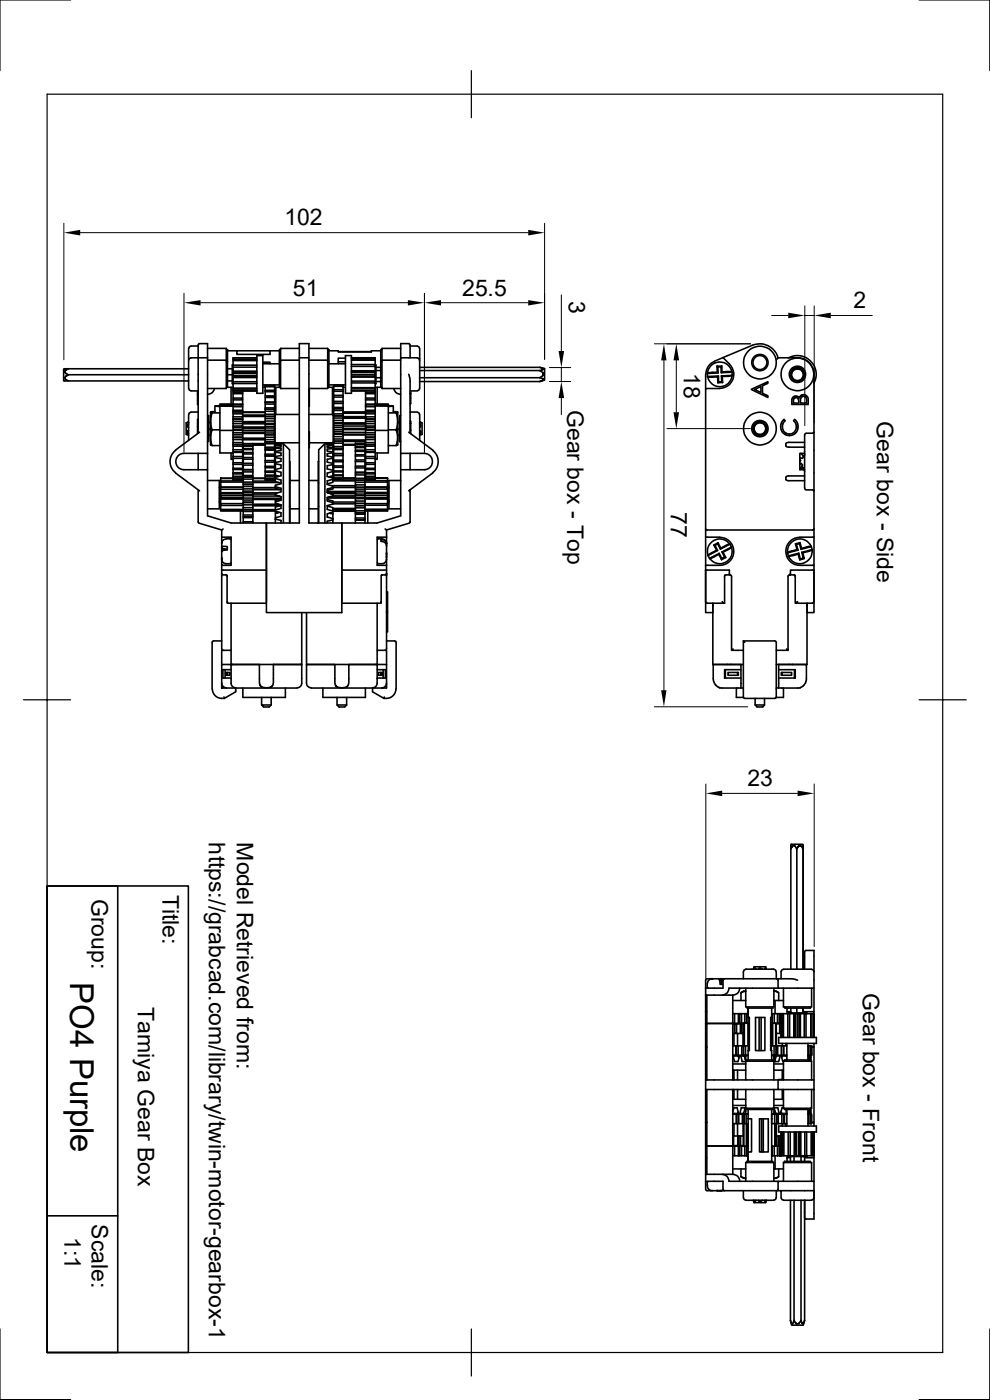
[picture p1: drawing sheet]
<svg xmlns="http://www.w3.org/2000/svg" width="210mm" height="297mm" viewBox="0 0 210 297" stroke-linecap="round" stroke-linejoin="round" font-family="sans-serif">
<defs><g id="words">
<text font-size="7" x="14.9" y="208.4" transform="rotate(90 14.9 208.4)">PO4 Purple</text>
<g font-size="4.9">
<text x="60.3" y="47.8">102</text>
<text x="62.1" y="62.7">51</text>
<text x="98" y="62.7">25.5</text>
<text x="120.6" y="63.8" transform="rotate(90 120.6 63.8)">3</text>
<text x="181.1" y="65.4">2</text>
<text x="145" y="79.1" transform="rotate(90 145 79.1)">18</text>
<text x="120.3" y="87" transform="rotate(90 120.3 87)">Gear box - Top</text>
<text x="186" y="89.4" transform="rotate(90 186 89.4)">Gear box - Side</text>
<text x="142.3" y="108.7" transform="rotate(90 142.3 108.7)">77</text>
<text x="158.5" y="166.7">23</text>
<text x="44.3" y="178.7" transform="rotate(90 44.3 178.7)">https://grabcad.com/library/twin-motor-gearbox-1</text>
<text x="50.2" y="178.7" transform="rotate(90 50.2 178.7)">Model Retrieved from:</text>
<text x="19.4" y="190.7" transform="rotate(90 19.4 190.7)">Group:</text>
<text x="34.5" y="189.8" transform="rotate(90 34.5 189.8)">Title:</text>
<text x="29.2" y="213.7" transform="rotate(90 29.2 213.7)">Tamiya Gear Box</text>
<text x="183" y="210.6" transform="rotate(90 183 210.6)">Gear box - Front</text>
<text x="13.7" y="262.4" transform="rotate(90 13.7 262.4)">1:1</text>
<text x="19.4" y="259.7" transform="rotate(90 19.4 259.7)">Scale:</text>
</g>
</g></defs>
<g fill="none" stroke="#000" stroke-width=".34">
<path d="M14.5 79.5h25.5M14.5 79.5l-.7 .6 .2 .5 .5 .2M14.5 78.2l-1 .1v2.5h26.5M14.5 78.2l-.7 .5a.71 .71 0 0 0 .7 .8M14.5 78.2h25.5M40 73.9v8.5M40.5 73.4l-.3 .2-.2 .3M40.5 75.9l-.3 .2-.2 .3M40.5 73.4h1.5M40.5 75.9h3.5M42 75.9h.1M42 75.9v16"/>
<path d="M42 75.9l.1-2.9 1.9-.1v3M44 75.9v23.8M44 73.9h4v8.5h-4M44 76.4h4M48 74.2h.3v2.5M48 76.7h.3M48.3 76.7v5.5h-.3M48.3 79.5h1M48.3 78.2h1M48.3 74.4h1.9M49.4 75.9v.4M49.4 79.9v.2h5.1"/>
<path d="M49.4 79.7v.2M49.4 76.3v.2h5.1M49.4 78.7v.5M49.4 76.3h5.1M49.4 79.7h5.1M49.4 77.4h-.1v4h.1M49.4 76.5v1M49.4 77.9v.8M49.4 77.5v.4M49.4 78.7h5.1M49.4 77.5h5.1M49.4 77.9h5.1"/>
<path d="M49.4 79.9h5.1M49.4 79h5.1M50.2 74.4h7.1v.8h-7.1zM54.5 79.2h-5.1v.5M54.5 75.4h1.3v8h-1.3zM54.5 75.9h-5.1h5.1M55.8 76.8h1.5v.4M55.8 77.2h3.5M57.3 74.4h2M59.5 74.2h-.2v2.5M59.5 76.7h-.2v5.5M59.5 76.4h4"/>
<path d="M63.5 75.9h2v35.1h7v19h-16v-19h7zM63.5 75.9v-3h2v3M63.5 73.9h-4v8.5h4M65.5 73.9h4v2.5M65.5 76.4h4M69.5 74.2h.3v2.5M69.5 76.7h.3M69.5 76.4v6h-4M69.8 76.7v5.5h-.3M69.8 74.4h2v.3h7v-.3h2M69.8 77.2h3.5M71.8 76.8h1.5"/>
<path d="M71.8 74.6h7M73.3 76h-1.5v1.2M73.3 75.4h1.2v8h-1.2zM74.5 79.5h5.1v.5M74.5 78.7h5.1v.3M74.5 77.7h5.1v1M74.5 76.4h5.1v.9M74.5 79h5.1v.5M74.5 77.3h5.1v.4M74.5 75.9h5.1v.5M74.5 76.2h5.1M74.5 79.8h5.1"/>
<path d="M74.5 78.8h5.1M79.6 77.4h.2v4h-.2M79.8 77.9h1M79.8 78.6h1M81 76.4h4M81 76.7h-.2v5.5M81 74.2h-.2v2.5M81 76.4v6h4M85 73.9h-4v2.5M85 75.9v-3h1.7l.3 .3v2.7M86.7 79.4l.3 1.1v11.4M87 73.4h1.5"/>
<path d="M88.5 75.9h-3.5v20.3M88.5 73.4l.4 .2 .1 .3M88.5 75.9l.4 .2 .1 .3M89 73.9v8.5M89 77.9h25.6l.4 .2a.18 .18 0 0 1 .3 .2 .18 .18 0 0 1-.3 .1l-.5 .2M89 78.6h25.5M114.5 78.6l.8 .7-.1 .3-.7 .5M114.6 78l.9 .2v2.4l-1 .3M150.1 79.2v.7M150.1 79.9l2.1 .1M151.6 76.7a2.92 2.92 0 0 0-1.9 2.7v3M152.1 77.9l.1 1.1"/>
<path d="M152.1 77.7v.2M152.3 77.9l.1 1.2-2.3 .1M152.3 77.9l.7-.1v1.3M152.4 79.1l-.2-.1h-1.2l-.9 .2M152.4 79.8l-.2 .2 .1 1M153 77.8l.1-.2-1 .1 .2 .2M153 79.8l.1 1.2h-.7v-1.2l-2.3 .1M153.1 77.7v.2M153.1 77.8l.1 1.1M153.2 79.9v1.3M153.4 75.9l6.2-2.7a4 4 0 0 1 5.5 2.7M153.4 75.9l-1.9 .8"/>
<path d="M153.4 75.9l1.4 1.4M154.8 77.3a2.93 2.93 0 0 1 .6 3.3 2.93 2.93 0 0 1-2.7 1.8M155.3 78.9v.7M155.3 78.9l-1.1-.1-1 .1-.2 .2 2.3-.1M155.3 78.9a2.63 2.63 0 0 0-2.8-2.1 2.63 2.63 0 0 0-2.4 2.4M155.3 79.6l-.7 .2-1.4 .1-.2-.1M155.3 79.6l-2.3 .2M155.3 79.6a2.63 2.63 0 0 1-2.5 2.4 2.63 2.63 0 0 1-2.7-2.1M165.1 75.9l-.3 .3M165.1 75.9h4.4l.6 .1 1.6 .9 .8 1.2 .2 .9v12.7M167.3 75.9a4 4 0 0 1 4.7 .7 4 4 0 0 1 .6 4.7M167.7 79.5l.2 .6 .4 .5"/>
<path d="M167.7 79.5l.6 1a.71 .71 0 0 0 .9 .3h.4a.45 .45 0 0 0 .6-.4l.5-.9M167.7 79.5a1.48 1.48 0 0 1 1.5-1.6 1.48 1.48 0 0 1 1.4 1.6M168.4 78.2h1.5M168.4 78.2l-.7 1.3M169.9 78.2l.8 1.3M170.6 79.5l-.2 .6-.4 .5M37.3 95.5a2.96 2.96 0 0 0 0 4.8M39.8 89.6l-.3 .1v2.5h.5M40 87.9v5.5M40 91.3l-.2 .3 .2 .4M40 89.6h-.2l.2 .1M40 90l-.2 .3 .2 .4"/>
<path d="M40 82.4l.2 .4 .3 .1M40.5 87.5l-.3 .1-.2 .3M40.5 87.4h1.5M40.5 82.9h1.5M41.9 90.5v1.4M41.9 83.7v2.1h.1M41.9 82.9v.8M41.9 83.4h.1M41.9 91.9h.1M41.9 90.5h.1M41.9 83.7h.1M41.9 91.9v.1"/>
<path d="M42 89h-.1v1.5M42 96.2v3.5M42.3 91.7l-5.1 3.8M44 88.2h.3v5.5h-.3M44 96.2h-5a1.74 1.74 0 0 0-1.7 1.7 1.74 1.74 0 0 0 1.7 1.8h5v9.7l5 1.6h7.5v9.9M44.3 89.7h.4M44.3 92.3h.4M44.3 91h.4M44.3 89.6h.4M44.7 87.5v6.9l.3 .1h1.7M45 87.6l-.3 1.7 .3 1.9M45.5 82.4l-.1 .4a1.37 1.37 0 0 1-1.4 .9"/>
<path d="M45.6 87.3l-.9 .2 .2 .1h1.8M45.6 86.1v1.4M46.7 86.2l-.5-.1h.5v10h2.7M46.7 91.2h-1.7l-.1 .2-.2 1.6 .3 1.5M46.7 91.3h4.8M48.2 86.1h-2.6l1.1 .1M48.3 80.8h1M48.3 82.2h1.1M49 96.1v1.4h.4M49 82.2v3.5M49.4 83.2h2.1v.3h-2.1zM49.4 84.5h2.1v.3h-2.1z"/>
<path d="M49.4 85.9h2.1v.4h-2.1zM49.4 82.9v.3M49.4 99.4h2.1v.2M49.4 87.4v.4h2.1v-.4M49.4 98.2h2.1v.3M49.4 88.9v.1M49.4 89v.4h2.1v-.4M49.4 96.9h2.1v.3M49.4 90.4v.2M49.4 90.6v.5h2.1v-.5M49.4 91.1v.7M49.4 95.4h2.1v.4"/>
<path d="M49.4 92.2v.5h2.1M49.4 92.7v.1M49.4 85.8h-2.7v.2M49.4 86.1h-2.7h2.7M49.4 85.7l-2.7 .1M49.4 82.5v.4M49.4 93.9h2.1M49.4 89h2.1M49.4 94.7h2.1M49.4 88.4h2.1M49.4 89.9h6.9M49.4 92.2h2.1"/>
<path d="M49.4 93.3h2.1M49.4 90.6h2.1M49.4 85.7v.2M49.4 87v.4M49.4 88.4v.5M49.4 89.9v.5M49.4 95.4v.6M49.4 96.9v.3M49.4 98.2v.3M49.4 99.4v.2M49.4 85.7h2.1M49.4 99.6h2.1"/>
<path d="M49.4 87h2.1M49.4 98.5h2.1M49.4 97.2h2.1M49.4 96h2.1M49.4 95.8h2.1M49.4 82.5h5.1M49.4 81.4h5.1M49.4 83.5v1M49.4 84.8v.9M49.4 99.6v.7M49.4 86.3v.7M49.4 98.5v.9"/>
<path d="M49.4 87.8v.6M49.4 97.2v1M49.4 89.4v.5M49.4 96v.9M49.4 94.7v.7M49.4 91.8v.4M49.4 93.3v.6M49.4 81.4v.9M49.4 80.1v.9M49.4 92.8v.5M49.4 93.9v.8M49.4 88.9h2.1"/>
<path d="M49.4 92.8h2.1M51.5 82.9v.3M51.5 88.9v.1M51.5 90.4v.2M51.5 91.1v.2M51.5 91.3v.5h-2.1M51.5 92.7v.1M51.5 85.7v.2M51.5 87v.4M51.5 88.4v.5M51.5 92.2v.5M51.5 95.8v.2"/>
<path d="M51.5 83.5v1M51.5 84.8v.9M51.5 99.6v.7M51.5 86.3v.7M51.5 98.5v.9M51.5 87.8v.6M51.5 97.2v1M51.5 89.4v1h-2.1M51.5 96v.9M51.5 94.7v.7M51.5 91.8v.4M51.5 93.3v.6"/>
<path d="M51.5 91.3h4.8M51.5 91.9h4.8M51.5 87.5h4.8M51.5 94.4h.1M51.5 93h4.8M51.5 93.3h4.8M51.5 94.1h.1M51.5 91.7h4.8M51.5 90.8h4.8M51.5 90.6h4.8M51.5 89.5h4.8M51.5 88.3h4.8"/>
<path d="M51.5 88.1h4.8M51.5 92.8v.5M51.5 93.9v.8M51.5 87.4h-2.1M51.6 99.7h2v.4M51.6 99.7h2M51.6 98.3h2v.4M51.6 97.1h2v.3M51.6 96h2v.3M51.6 95.2h2v.2M51.6 94.5v.7M51.6 94.5h2v.2"/>
<path d="M51.6 94.1v.4M51.6 94.1l2 .1M51.6 96v.3M51.6 97.1v.3M51.6 98.3v.4M51.6 99.7v.4M51.6 98.7h2M51.6 97.4h2M51.6 96.3h2M51.6 95.4h2M51.6 94.7h2M51.6 94.2h2"/>
<path d="M51.6 94.3h-2.2M51.6 98.7v.9M51.6 97.4v.9M51.6 96.3v.8M51.6 95.2v.8M53.6 94.3h2.7M53.6 94.4h2.7M53.6 94.1h2.7M53.6 94.7v.5M53.6 94.2v.3M53.6 98.7v.9M53.6 97.4v.9"/>
<path d="M53.6 96.3v.8M53.6 95.4v.6M54.5 82.3h-5.1v.2M54.5 81h-5.1v.4M54.5 82.9h-5.1M55.8 82.2h.5M55.8 81.7h3.5M56.3 84.3v1M56.3 83.1v.9M56.3 85.7v.8M56.3 82v.8M56.3 87.2v.7"/>
<path d="M56.3 88.8v.5M56.3 90.5v.3M56.3 91.3v.4M56.3 92.8v.5M56.3 94.1v.8M56.3 95.5v.9M56.3 97.7v-1h2v1M56.3 98v.9M56.3 99.2v.7M56.3 89.8h2M56.3 88.3h2M56.3 92.3h2"/>
<path d="M56.3 93.8h2M56.3 95.3h2M56.3 84h2v.3h-2zM56.3 85.3h2M56.3 85.3v.4h2v-.4M56.3 82.8h2v.3M56.3 86.5v.3h2M56.3 86.8h2v.4h-2zM56.3 81.8h2v.2M56.3 88.3v.1M56.3 81.7v.1M56.3 88.4v.4h2v-.4"/>
<path d="M56.3 89.8v.2M56.3 90v.5h2v-.5M56.3 91.7v.4h2v-.4M56.3 92.1v.2M56.3 93.3v.4h2v-.4M56.3 94.9v.3h2v-.3M56.3 96.4v.3h2v-.3M56.3 97.7v.3h2v-.3M56.3 98.9v.3h2v-.3M56.3 99.9v.3h2v-.3M56.3 94.9h2M56.3 88.4h2"/>
<path d="M56.3 83.1h2M56.3 81.8v.2M56.3 82.8v.3M56.3 87.9v.4M56.3 89.3v.5M56.3 90.8v.5M56.3 92.3v.5M56.3 93.7v.4M56.3 95.2v.3M56.3 86.5h2M56.3 82h2M56.3 87.9h2"/>
<path d="M56.3 89.3h2M56.3 90h2M56.3 90.8h2M56.3 91.7h2M56.3 93.3h2M56.3 96.4h2M56.3 97.7h2M56.3 98.9h2M56.3 99.9h2M58.3 84.3v1M58.3 83.1v.9M58.3 85.7v.8"/>
<path d="M58.3 82v.8M58.3 87.2v.7M58.3 88.8v.5M58.3 90.5v.3M58.3 91.3v.4M58.3 92.8v.5M58.3 94.1v.8M58.3 95.5v.9M58.3 98v.9M58.3 99.2v.7M58.3 88.3v.1M58.3 81.7v.1"/>
<path d="M58.3 89.8v.2M58.3 90.8v.5h-2M58.3 92.1v.2M58.3 92.3v.5h-2M58.3 93.8v.3h-2M58.3 95.3v.2h-2M58.3 93.7h.1M58.3 88.2h.1M58.3 85.3h.1M58.3 86.5v.3M58.3 87.9v.4M58.3 89.3v.5"/>
<path d="M58.3 93.7v.1M58.3 95.2v.1M58.4 99.9l1.2 .3v.7M58.4 98.4l1.2 .2v.7M58.4 97.1l1.2 .2v.6l-1.2 .2M58.4 96.8v1.3M58.4 95.9l1.2 .2M58.4 95.8v1M58.4 95.1l1.2 .1M58.4 95v.8M58.4 94.5l1.2 .1v.2l-1.2 .2M58.4 94.1v.4"/>
<path d="M58.4 94.5v.5M58.4 98.1v2.8M58.5 82.2v5.7M58.5 93.9v.2M59.5 82.2h-1.2M59.6 95.2v.4l-1.2 .2M59.6 94.1l-1.2 .1h1.2M59.6 94.4h-1.2M59.6 94.1h.5l1.3 1.3v15.6M59.6 94.1h.1M59.6 94.2v.1M59.6 96.1v.5"/>
<path d="M59.6 99.3l-1.2 .3M59.6 96.6l-1.2 .3M60.1 94.1v16.9M61.4 97.9l.1 4M63.5 87.9h-5.2v6h5.2M65.5 91.6l.1 .4M65.5 84.2v2M65.5 92h.1M65.5 93.5h.1M65.5 83.2h.1M65.5 83.7h.1M65.5 87.9h5.2v6h-5.1"/>
<path d="M65.6 92v1.5M65.6 93.5l-.1 1.5M65.6 82.4v1.3M65.6 83.7l-.1 .3M67.6 97.9l-.1 4M68.9 94.1v16.9M69.4 96.7l1.2 .3M69.4 98l1.2 .3M69.4 99.5l1.2 .3M69.4 94.1h.1M69.4 94.1l1.2 .1h-1.2v.2M69.4 94.4h1.2"/>
<path d="M69.4 94.9l1.2 .1M69.4 95.7l1.2 .2M69.4 94.1h-.5l-1.3 1.3v15.6M69.4 94.6v.3M69.4 95.3v.4M69.4 96.2v.5M69.4 97.4v.6M69.4 98.8v.6M69.8 82.2h1M69.8 81.7h3.5M70.5 82.2v5.7M70.5 93.9v.2"/>
<path d="M70.6 94.4v.6M70.6 94.5l-1.2 .2M70.6 95v3.3M70.6 95.2l-1.2 .1M70.6 96.1l-1.2 .2M70.6 97.2l-1.2 .3M70.6 98.3v1.4M70.6 99.7l-.1 .1M70.6 98.6l-1.2 .2M70.6 99.7v1.3l-.8 .2M70.7 94.1l-.1 .3M70.8 91.1v.4"/>
<path d="M70.8 90.3v.4M70.8 92.6v.5M70.8 88.7v.5M70.8 94v.7M70.8 87.1v.7M70.8 95.4v.8M70.8 85.6v.8M70.8 84.2v1M70.8 98v.8M70.8 83v.9M70.8 99.1v.8M70.8 82v.7"/>
<path d="M70.8 92.1h2M70.8 89.7h2M70.8 95.2h2M70.8 91.5h2v.4h-2zM70.8 91.9v.2M70.8 92.1v.5h2v-.5M70.8 90.3v-.4h2v.4M70.8 93.1v.5h2M70.8 89.7v.2M70.8 93.6v.4h2v-.4M70.8 88.7v-.4h2v.4M70.8 94.7v.4h2"/>
<path d="M70.8 95.2v.2h2v-.2M70.8 87.1v-.4h2v.4M70.8 96.2v.4h2M70.8 85.6v-.4h2v.4M70.8 97.6v.4h2M70.8 84.2v-.3h2v.3M70.8 98.8v.3h2M70.8 83v-.3h2v.3M70.8 99.9v.2h2M70.8 82v-.3h2v.3M70.8 96.2h2M70.8 90.3h2"/>
<path d="M70.8 93.1h2M70.8 88.7h2M70.8 94.7h2M70.8 81.7h.1M70.8 95.1v.1M70.8 87.1h2M70.8 85.6h2M70.8 97.6h2M70.8 84.2h2M70.8 98.8h2M70.8 83h2M70.8 99.9h2"/>
<path d="M70.8 82h2M72.8 90.4h4.8v.2M72.8 88.2h-2.1M72.8 89.8h4.8M72.8 87.7h4.8M72.8 87.5h4.8M72.8 88.7h4.8M72.8 90.9h4.8M72.8 91.7h4.8M72.8 92.2h4.8M72.8 93.3h4.8M72.8 94.3h2.6"/>
<path d="M72.8 94.4h2.6M72.8 92.2h6.8M72.8 90.3v.4M72.8 92.6v.5M72.8 88.7v.5M72.8 94v.7M72.8 87.1v.7M72.8 95.4v.8M72.8 85.6v.8M72.8 96.6v1M72.8 84.2v1M72.8 98v.8"/>
<path d="M72.8 83v.9M72.8 99.1v.8M72.8 82v.7M72.8 82.2h.5M72.8 90.7v.8M72.8 91.9v.2M72.8 90.7h-2v.4M72.8 89.7v.2h6.8M72.8 89.2h-2v.5M72.8 87.8h-2v.5M72.8 88.2v.1M72.8 86.4h-2v.3h2"/>
<path d="M72.8 96.6h-2v1M72.8 85.2h-2M72.8 81.7h.1M72.8 85.2h.1M72.8 86.4v.3M72.8 87.8v.4M72.8 89.2v.5M72.8 93.1v.5M72.8 94.7v.5M72.8 96.2v.4M72.8 97.6v.4M72.8 98.8v.3"/>
<path d="M72.8 99.9v.2M74.5 81.2h5.1v1.1M74.5 80h5.1v.9M74.5 82.9h5.1M74.5 82.5h5.1v.4M74.5 82.3h5.1v.2M74.5 80.9h5.1v.3M75.4 99.3v-.4h2v.4M75.4 97.9v-.3h2v.3M75.4 96.7v-.2h2v.2M75.4 95.8v-.3h2v.3M75.4 95v.5"/>
<path d="M75.4 95v-.2h2v.2M75.4 94.4v.4M75.4 94.4v-.2h2v.2M75.4 94v.2M75.4 97.9h2M75.4 99.3h2M75.4 96.7h2M75.4 95.8h2M75.4 95h2M75.4 94.4h2M75.4 94h2M75.4 99.3v.9"/>
<path d="M75.4 97.9v1M75.4 96.7v.9M75.4 95.8v.7M75.4 94h.1M77.4 94.3h2.2M77.4 94.4h.2M77.4 95v.5M77.4 94.4v.4M77.4 94v.2M77.4 99.3v.9M77.4 97.9v1M77.4 96.7v.9"/>
<path d="M77.4 95.8v.7M77.4 94h.1M77.6 93.6l-6.9 .1M77.6 91.1h-6.8M77.6 88.9h2M77.6 92.8h2M77.6 89.4v-.4h2v.4M77.6 88.9v.1M77.6 90.6v.5h2M77.6 91.1v.2M77.6 87.8v-.4h2v.4M77.6 87h2v.4h-2z"/>
<path d="M77.6 92.7v.1M77.6 86.3v-.4h2v.4M77.6 92.8v.5h2v-.5M77.6 93.9v.4h2M77.6 84.8v-.3h2v.3M77.6 94.3v.4h2v-.4M77.6 95.4v.4h2M77.6 83.5v-.3h2v.3M77.6 95.8v.2h2v-.2M77.6 96.9v.3h2M77.6 82.9v.3M77.6 98.2v.3h2"/>
<path d="M77.6 99.4v.2h2M77.6 93.9h2M77.6 89.4h2M77.6 90.6h2M77.6 87.8h2M77.6 86.3h2M77.6 84.8h2M77.6 95.4h2M77.6 83.5h2M77.6 96.9h2M77.6 98.2h2M77.6 99.4h2"/>
<path d="M77.6 89.4v1h2v-.5M77.6 87.8v.6h-4.8M77.6 91.8v.9h2M77.6 86.3v.7M77.6 93.3v.6M77.6 84.8v.9M77.6 94.7v.7M77.6 83.5v1M77.6 96v.9M77.6 97.2v1M77.6 98.5v.9M77.6 99.6v.7"/>
<path d="M79.6 89.4v.5M79.6 88.9v.1M79.6 90.4v.2M79.6 88.4h-2v.5M79.6 87.8v.6M79.6 91.1v.7h-2v-.5M79.6 91.8v.4M79.6 86.3v.7M79.6 92.7v.1M79.6 93.3v.6M79.6 85.7h-2v.2M79.6 84.8v.9"/>
<path d="M79.6 94.7v1.1M79.6 83.5v1M79.6 96v1.2M79.6 82.9v.3M79.6 97.2v1.3M79.6 98.5v1.1M79.6 99.6v.9M79.6 85.8h2.8v.2M79.6 85.7l2.8 .1M79.6 86.1h2.8h-2.8M79.6 82.2h1.4M79.6 85.7v.2"/>
<path d="M79.6 88.4v.5M79.6 90.6v.5M79.6 92.2v.5M79.6 93.9v.4M79.8 80.9h1M79.8 80.1h1M80 96.1v1.4h-.4M80 82.2v3.5M80.8 86.1h2.6l-1 .1M82.4 86.2l.3-.1h-.3v10h-2.8M82.4 91.2h1.6l.4 1.6-.4 1.7h-1.6M82.4 91.3h-4.8"/>
<path d="M82.4 87.6l1.7 .1 .3 1.8-.4 1.7M83.4 86.1v1.4M83.4 87.3l1 .2-.4 .1M83.5 82.4l.2 .4a1.37 1.37 0 0 0 1.3 .9M84.3 87.5l.1 6.9-.4 .1M84.4 89.7h.4M84.4 92.3h.4M84.4 91h.4M84.4 89.6h.4M85 99.7v9.7l-5 1.6h-7.5v9.9h9.5M85 96.2h5a1.74 1.74 0 0 1 1.7 1.7 1.74 1.74 0 0 1-1.7 1.8h-5zM85 88.2h-.2v5.5h.2"/>
<path d="M86.7 91.7l5.1 3.8M87 96.2v3.5M87 87.4h1.5M87 82.9h1.5M87 89.4h.1v.4M87 89.8h.1M87 91.3h.1M87 83.6h.1M87 83.4h.1M87.1 89.8v1.5M87.1 91.3v.7M87.1 83.6v2h-.1"/>
<path d="M87.1 82.9v.7M88.5 87.5l.4 .1 .1 .3M89 82.4l-.1 .4-.4 .1M89 80.9h25.5M89 80.1h25.5M89 87.9v5.5M89 90l.3 .3-.3 .4M89 91.3l.3 .3-.3 .4M89 89.6h.3l-.3 .1M89.2 89.6l.3 .1v2.5h-.5M91.8 95.5a2.96 2.96 0 0 1 0 4.8M114.5 80.1l.5 .2a.27 .27 0 0 1 .2 .3 .27 .27 0 0 1-.3 .2l-.4 .1"/>
<path d="M152.3 81v.2M152.4 81l-.1 .2h1M152.7 82.4h-3v29.8M153.1 81l.2 .2M159.4 82.6l3.5-1.6v.3l-1.1 .5v1.6l1.1 .5v.4zM160.1 82.6l1.3-.6v1.3zM160.5 89.6l1.2 .1a.81 .81 0 0 1 .7 .7l.3 .7-.7 .9a.49 .49 0 0 1-.7 .2h-.6a.39 .39 0 0 1-.5-.4l-.4-.7a.32 .32 0 0 1 .1-.6zM166.2 89.1l.1-.1 .2 .2-.5 .8 .1 1.1 .4 .7 .7 .3 1-.2 .6-.7 .1-1.1-.5-.9 .2-.2 .2 .2 .4 .8 .1 .8-.2 .7-.4 .4-.4 .3-1 .2-.5-.1-.7-.4-.4-.8-.1-.8 .1-.6zM168.2 84.3l.4-.3h.4l.6 .4 .5-.6 .5-.1 .4 .2 .4 .6v1.3h-3.4v-1.1zM168.5 84.5l.5-.2 .3 .2 .2 1h-1.2zM168.6 80.8h1.1M169.7 97.4l.1 .3-.1 .2"/>
<path d="M169.7 97.1l.5 .1M169.7 98.3l.1 .1M169.8 96.2l.7 .7-.3 .3M170 84.3l.3-.2h.3l.3 .2 .2 1.2h-1.3zM170 98.3l-.3 .1M170 98.3l.2 .4-.5 .7M170.1 98.9l.5 .8M170.3 96.7h.2M170.4 99.3l-.7 .4M170.6 99.6l-.2 .1M170.7 93.9h-3.5l-.5 .2 .1 .6 .4 .2h3.5M170.7 96.3l-1-.1v3.5h1"/>
<path d="M170.7 96.5l-.1 .2M171 91.9l-.3 .4v7.8v3.4l.3 .4M172.7 91.7v12.4M172.7 91.7l-.2 .2h-1.5M37.2 100.3l5.1 3.8M42 103.9l.1 7 4.9 1.5M44 101.9h2.5v6h-2.5M46.5 106.4h.1M46.5 103.4h.1M46.8 107.2v.9M46.8 105.9v.9M46.8 104.8v.4"/>
<path d="M46.8 103.8v.7M46.8 102.3v1M46.8 101.5v.5M46.8 103h-.2v3.9h.2M46.8 103.3h4.8M46.8 105.7h4.8M46.8 108.2v.2h4.8M46.8 105.7v.2h4.8M46.8 105.6v.1M46.8 101.5h2.6M46.8 107.2h4.8M46.8 105.6h4.8"/>
<path d="M46.8 103.8h4.8M46.8 103.3v.1M47 116.9l.1 .1M47 117v1.3M47 118.3l.1 .2M47 118.5v.2v-.1M47 115.3v.8M47 118.8l.2 .4 .4 .3 1.2 .1M47 119.9v1.8M47 114v1.3M47 114h2v5.9h-2v-1.6M47 112.4v1.6"/>
<path d="M47 116.3v.3M47 116.9v.1M47.1 115.1l-.1 .2M47.3 112.2l-.3 .2M47.8 116.7l-.8-.1v.3M48 115.9h-.8l-.2 .2M48 116.6l-.6 .2-.4 .2M48 114.3l-.6 .3-.3 .5M48 114.3h.8M48 116.7h.2M48 116h.2M48.2 116v.5l-1.2-.2v-.2"/>
<path d="M48.8 114.3l.2 .2M49 119.4l-.2 .1M49.4 101.4l-2.6 .1M49.4 101.7h2.1v.2h-2.1zM49.4 101.6l2.1 .1M49.4 101.2v.4M49.4 101h2.1v.2M49.4 100.5v.5M49.4 100.3h2.1v.2M49.4 100.3v.2M49.4 101v.2M49.4 101.6v.1"/>
<path d="M49.4 101.2h2.1M49.4 100.5h2.1M51 108.4v2.6M51.5 101.2v.4M51.5 100.5v.5M51.5 101.5h.1M51.5 101.4h.1M51.6 102.8h2v.4h-2zM51.6 102.7v.1M51.6 102.7v-.4h2v.4M51.6 104.2v.2M51.6 104.4v.5h2v-.5"/>
<path d="M51.6 101.2h2v.4M51.6 104.9v.3M51.6 101.2v-.3h2v.3M51.6 106.1v.4h2v-.4M51.6 106.5v.1M51.6 107.7v.4h2v-.4M51.6 109.3v.3h2v-.3M51.6 108.1h-4.8v.1h4.8M51.6 106.8h-4.8v.4M51.6 105.2h-4.8v.4M51.6 104.5h-4.8v.3h4.8M51.6 103.4h-4.8v.4"/>
<path d="M51.6 102h-4.8v.3M51.6 105.2h2M51.6 103.7h2M51.6 101.2v.4M51.6 103.7v.5M51.6 105.2v.5M51.6 106.6v.5M51.6 109.6v.2M51.6 110.7v.3M51.6 104.4h2M51.6 101.6h2M51.6 106.1h2"/>
<path d="M51.6 100.1h2M51.6 107.7h2M51.6 109.3h2M51.6 110.7h2M51.6 103.2v.5M51.6 101.6v.7h-4.8M51.6 105.7v.4M51.6 100.1v.8M51.6 107.1v.6M51.6 108.5v.8M51.6 109.8v.9M51.6 102.7h2"/>
<path d="M51.6 104.2h2M51.6 101.2h2M51.6 106.6h2M53.6 102.7v.1M53.6 104.2v.2M53.6 104.9v.3M53.6 105.2v.5h-2M53.6 106.5v.1M53.6 106.6v.5h-2M53.6 108.2v.3h-2M53.6 109.6v.2h-2M53.6 105.2h5.7"/>
<path d="M53.6 101.4h4.8M53.6 108.4h4.8M53.6 104.8h4.8M53.6 103.5h4.8M53.6 102.4h5.6M53.6 102.1h4.8M53.6 101.5h2.7M53.6 105.8h5.9M53.6 101.2h.1M53.6 103.7v.5M53.6 108.1v.1M53.6 110.7v.3"/>
<path d="M53.6 103.2v.5M53.6 101.6v.7M53.6 105.7v.4M53.6 100.1v.8M53.6 107.1v.6M53.6 108.5v.8M53.6 109.8v.9M53.6 107h5.5M53.6 106h5.6M53.6 107.3h5.8M53.6 105.7h6M53.6 104.6h5.2"/>
<path d="M53.6 108.3h4.8M53.6 103.9h6M56.3 100.2v.6M56.3 100.8v.2h2v-.2M56.3 101v.6h2v-.6M56.3 101.6v.2M56.3 101.8h2M56.3 100.8h2M58.3 100.2v.6M58.3 101.5l1.3 .4M58.3 101.6v.2M58.4 108.6l.5 .2"/>
<path d="M58.4 110.1l1.2 .3M58.4 108.5l1.2 .3M58.4 105l1.2 .4v.7l-1.2 .4M58.4 105l1.2 .4M58.4 101l.5 .1M58.4 103.3l1.2 .3M58.4 103.6l1.2 .3M58.4 102.2l1.2 .3M58.4 100.8l.7 .2M58.4 110.2h.1M58.4 102.9v.6M58.4 110.2v.8"/>
<path d="M58.4 108.1l-6.8 .1v.3M58.5 110.2h-.1M59.2 108.7l-.8 .2v1.3M59.6 109.5l-1.2 .4M59.6 107.2l-1.2 .4v1.1M59.6 107.1v.8l-1.2 .3M59.6 105.8l-1.2 .4v.6l1.2 .3M59.6 103.5v.9l-1.2 .3v.3M59.6 108.8v.8M59.6 110.4v.6M59.6 101.8v.8M59.6 102.6l-1.2 .4"/>
<path d="M59.6 100.9l-1.2 .4v.9M61.4 102.4h.1M61.4 107.4h.1M61.5 101.9v6.1M61.5 108v3M61.5 108h2M61.5 101.9h2M65.5 108h2M65.5 101.9h2M67.5 101.9v6M67.5 107.9v3.1M67.5 102.4h.1"/>
<path d="M67.5 107.4h.1M69.4 101.1l1.4 .3M69.4 102.8l1.2 .3v.6l-1.2 .4M69.4 105.5v.8l1.2 .3M69.4 106l1.2 .3v.7M69.4 109.7l1.2 .3M69.4 100.3v.7M69.4 102v.7M69.4 110.6v.4M69.4 104.3h6M69.4 105.7h6M69.7 105.5h5.7"/>
<path d="M69.9 108.9l.7 .2M70.1 101.1l.5 .1M70.1 108.8l.5 .1v2.1M70.2 104.7h5.2M70.3 103h5.1M70.6 105.2h4.8M70.6 108.5h4.8M70.6 102h4.8M70.6 106.5h4.8M70.6 107.9h4.8M70.6 108.1h4.8M70.6 100l-1.2 .4"/>
<path d="M70.6 101.2v1.1l-1.2 .4M70.6 101.7l-1.2 .3M70.6 105.2l-1.2 .3M70.6 110.3l-1.2 .3M70.8 100.1v.7M70.8 101.8h-.2M70.8 100.8v.1h2M70.8 100.9v.5M70.8 101.4v.1h2M70.8 101.5v.3M70.8 100.8h2M70.8 101.4h2"/>
<path d="M70.8 101.8h2M72.8 100.1v.7M72.8 100.9v.6M72.8 101.5v.3h2.6M72.8 100.8v.1M75.4 104.5h-6l1.2 .4v.3M75.4 103.5h2v.4h-2zM75.4 103.3v.2M75.4 104.4v.4h2v-.4M75.4 102.3v-.4h2v.4M75.4 105.2v.4h2M75.4 105.6v.2"/>
<path d="M75.4 105.8v.5h2v-.5M75.4 100.8v-.5h2v.5M75.4 106.8v.4h2M75.4 107.2v.1M75.4 107.3v.4h2v-.4M75.4 108.4v.4h2M75.4 109.9v.4h2M75.4 110.3h2M75.4 104.4h2M75.4 102.3h2M75.4 105.2h2M75.4 101.9h.1"/>
<path d="M75.4 100.8h2M75.4 106.8h2M75.4 108.4h2M75.4 109.9h2M75.4 103.4h-4.8l-1.2 .4v.7l1.2 .4M75.4 106.9h-4.8l-1.2 .4M75.4 108.4h-4.8l-1.2-.3v-.8l1.2 .4v1l-1.2 .3v.7M75.4 103.9v.5M75.4 102.3v.6M75.4 104.8v.4M75.4 100.8v.7l-2.6-.1M75.4 106.3v.5"/>
<path d="M75.4 107.7v.7M75.4 109.1v.8M75.4 110.4v.6M75.4 107.3h2M75.4 103.3h6.8M75.4 105.8h2M77.4 102.9v.6M77.4 102.9h-2v.4M77.4 105.6v.2M77.4 101.5h-2v.4M77.4 107.2v.1M77.4 100.2h-2v.1"/>
<path d="M77.4 108.8v.3h-2v-.3h2.1M77.4 104.5h4.8v.2h-4.8M77.4 102h4.8M77.4 100.2v.1M77.4 101.5v.4h-2M77.4 105.2v.4M77.4 106.8v.4M77.4 108.4v.4M77.4 109.9v.4M77.4 105.1h4.8M77.4 106.8h4.8M77.4 108h4.8"/>
<path d="M77.4 103.9v.5M77.4 102.3v.6M77.4 104.8v.4M77.4 100.8v.7M77.4 106.3v.5M77.4 107.7v.7M77.4 109.1v.8M77.4 110.4v.6M77.4 101.4h.2M77.4 105.7h4.8M77.6 100.3v.2h2M77.6 100.5v.5"/>
<path d="M77.6 101v.2h2M77.6 101.2v.4M77.6 101.6l2 .1M77.6 101.7v.2h2v-.2M77.6 101.9h.1M77.6 100.3h2M77.6 101h2M77.6 101.6h2M78 108.4v2.6M79.6 100.5v.7M79.6 101.2v.5M79.6 101.9h.1"/>
<path d="M79.6 101.4h2.6M80.1 119.4l.1 .1M80.2 114.3l-.1 .2M80.2 114.3h.8M80.8 114.9h.2M81 114.5h-.2v.3M81 114.3l.5 .2 .4 .4 .1 .4M81 114.5l.7 .1 .3 .4v.3M81 114.9l.7 .2 .3 .7M81.7 112.2l.3 .2M82 115.3v.5M82 117.4v.8"/>
<path d="M82 114h-2v5.9h2M82 114v1.3M82 118.6v1.3M82 119.9v1.8M82 117.3v.9M82 118.2v.4M82 118.2h.1M82 117.3v.1M82 115.8v1.5M82 118.6l-.3 .7a1.57 1.57 0 0 1-1.5 .3M82 112.4v1.6M82 117.6h.1"/>
<path d="M82 115.3h.1M82.2 102v.3h-4.8M82.2 103.3v.5h-4.8M82.2 105.1v.5h-4.8M82.2 105.6v.1M82.2 105.7v.2h-4.8M82.2 106.8v.4h-4.8M82.2 108v.2h-4.8M82.2 108.2v.2h-4.8M82.2 101.5v.5M82.2 102.3v1M82.2 103.8v.7"/>
<path d="M82.2 104.7v.4M82.2 105.9v.9M82.2 107.2v.8M82.2 103h.2v3.9h-.2M82.2 101.4v.1M82.4 106.4h.1M82.4 103.4h.1M85 101.9h-2.5v6.1l2.5-.1M87 103.9v7l-5 1.5M91.8 100.3l-5.1 3.8M149.7 119.9v7.7l.3 .3M149.7 112.2l.2 .2h22.5l.3-.2"/>
<path d="M149.7 112.2v1.8M150.5 118.4v.1M151.5 115.6l.1 .1M151.5 115.8l.5 .9M151.7 115.7l.5 1.1-2 1.1 .7-.6 1.1-.6 .2 .1M151.7 115.7l.6-.3 .5 1.1M152.3 115.4v-.3l-.8 .5 .2 .1M152.3 115.2l.1 .2M152.4 115.3l.5 1M152.5 117.6l-2 .9M152.6 117.4l-.1 .2 .5 1M152.7 114h-3v5.9"/>
<path d="M152.7 114a2.96 2.96 0 0 1 3 3 2.96 2.96 0 0 1-3 2.9h-3M153 118.5l.1 .2M153.2 117.1l2-1.1-.7 .6-1.1 .6zM153.2 117.1l.5 1.1-.6 .3-.5-1.1-2.1 1M153.4 117.2l.5 .9M153.7 118.2l.3 .1-.9 .4v-.2M153.8 118.2l.1 .1M154.9 115.4l-2 .9-.1 .2 2.1-1.1M154.9 115.4a2.64 2.64 0 0 1-.7 3.7 2.64 2.64 0 0 1-3.7-.6M154.9 115.4a2.63 2.63 0 0 0-3.7-.6 2.63 2.63 0 0 0-.7 3.6M167 117.3l.3 .7M168.8 115.4l.3 1.2"/>
<path d="M169 115.5l.3 1.2-2.3 .6M169 115.5l.6-.2 .3 1.2M169.3 116.7l-.2-.1-2.1 .7M169.3 117.6l-2 .4M169.5 117.3l-.2 .3 .3 1M169.6 115.3l.1-.2-1 .3 .3 .1M169.6 118.6l.1 .2M169.7 114h3M169.7 114a2.96 2.96 0 0 0-3 3 2.96 2.96 0 0 0 3 2.9h3M169.7 115.1l.4 1.2M170.1 116.3l1.6-.4 .4 .1-2.2 .5zM170.1 117.2l.3 1.2-.6 .2-.3-1.3-2.3 .6"/>
<path d="M170.3 117.3l.3 1.2M170.4 118.4l.2 .1M170.6 118.5l-.9 .2 .1-.1M170.7 101h-3.5l-.5 .3 .1 .6 .4 .1h3.5M171 103.9h1.5l.2 .2M172.3 116.6a2.63 2.63 0 0 1-1.9 2.9 2.63 2.63 0 0 1-3.1-1.5M172.3 116.6a2.65 2.65 0 0 0-3-2.2 2.65 2.65 0 0 0-2.3 2.9M172.3 116.6l-2.2 .6M172.3 116.6l-2 .7-.2-.1M172.7 114v6.9h-5l-.1 1.1h.9l.2 .2 .1 5.8M172.7 104.1v8.1M172.7 112.2v1.8"/>
<path d="M47 121.7l.2 .3h.8l.2 .1v5.7M47 136h-1.7l-.3 .3v9.9a2.1 2.1 0 0 0 2.6 2l2.4-1.4v-.8M47 121.7v16l.3 .3M47 120.9h9.5M48.3 127.6v.4h8.2M49 128v13h.3M49 138h-2v3M56.5 120.9v6.7M64 130v14.5a1.4 1.4 0 0 1-.7 1.4h-.3M65 130v11h.3M80 128v16.5a1.31 1.31 0 0 1-1 1.4M80 138h1.7"/>
<path d="M80.8 127.6v.4h-8.3M80.9 127.8v-5.7l.1-.1h.8l.2-.3v16l-.3 .3M81.7 138h.3v3M82 125.6h.2v4.1h-.2M82 129.9h.2v4.1h-.2M82 136h1.7l.3 .3v9.9a2.1 2.1 0 0 1-2.6 2l-2.4-1.4v-.8M150 128h3.6M151.2 128v13h3.1M153.2 127.6l.4 .4M153.6 128l.1-5.9 .2-.1h1l.3 .3v15.7M154.8 122l-.1-1.1h-5v9.1h1.5M155.5 137.7l-.3 .3h2.5"/>
<path d="M157.7 136l6.9 .1v12h-6.8l-.1-12.1 .3 .3M166.9 137.7l.3 .3h-2.5M167.6 122h-.3l-.1 .3v15.7M169.2 127.6l-.4 .4h3.6M171.2 128v13h-3.1M172.4 127.9l.3-.3v-6.7v9.1h-1.5M47 144.9l.3 .7 .7 .3M47 144.9v-3.9h2v3.5a1.4 1.4 0 0 0 .7 1.4h.3M47 144.9v1.1h3M47.5 147.9l.1 .3M47.8 142.1v1.7M48 142.7h.8v.6h-.8z"/>
<path d="M48.3 142.7v.6M49 142.1h-1.7v1.7h1.7M49.3 141h14.5M49.3 141h5.7l.1 4.3 .4 .5 .8 .1 1.2-.1 .4-.5 .1-4.3h5.8M50 146h13M51.5 146v2h9v-2M55.5 148v1.6M57.5 148v1.6l-.4 .4h-1.2l-.4-.4h2M63.8 141h.2M65.3 141h-.3v3.5a1.4 1.4 0 0 0 .7 1.4h.3M65.3 141h5.7l.1 4.3 .4 .5 .8 .1 1.2-.1 .4-.5 .1-4.3h5.8M65.3 141h14.5"/>
<path d="M66 146h13M68.5 146v2h9v-2M71.5 148v1.6M73.5 148v1.6l-.4 .4h-1.2l-.4-.4h2M79.8 141h2.2v3.9M80 143.8h1.7v-1.7h-.4v1.7M80 142.1h1.3M80.3 142.7h.8v.6h-.8zM80.8 142.7v.6M81.5 147.9l-.1 .3M82 144.9l-.3 .7-.7 .3M82 144.9v1.1h-3"/>
<path d="M153.9 142.1h-.2v1.7h3.5M154.3 141h.7M154.3 141h-3v3.1l.4 1.1 .6 .6 .7 .2h4.7M154.4 142.7h2.2v.6h-2.2zM155 141h2.2v5M155 141h2.7M156.2 146v2h1.5M156.5 142.7v.6M157.2 142.1h-3.3v1.7M160.2 148.2v1.4M162.2 148.2v1.4l-.4 .4h-1.2l-.4-.4h2M164.7 141h3.4"/>
<path d="M165.2 142.1h3.5v1.7h-3.5M165.7 142.7h2.2v.6h-2.2zM165.9 142.7v.6M166.2 146v2h-1.5M168.1 141h-2.9v5h-.5M168.1 141h3l-.1 3.6-.6 .9-.7 .4M168.5 142.1v1.7M169.7 145.9l-4.5 .1M170.4 179.4l-.1-.3h-2.4l-.1 .3v26.2M10 188h15v98.9h-15zM10 188h30v98.9h-30zM167.8 180.1l.3-.5a.5 .5 0 0 1 .6-.1 .5 .5 0 0 1 .3 .5v.1"/>
<path d="M169 180.1v25.5M169 180.1l.6-.7 .4 .1 .3 .6M170.3 180.1l.1-.7v26.2M170.3 180.1v25.5M149.7 211.1v3.5h.2M149.7 209.6v1.5h5.7M149.7 214.6v7.5h.2h-.2v7M149.9 217.1h5.5M149.9 211.1v18M150 208.6v.8M150.1 209.4l.1 .2M150.9 207.6h.3"/>
<path d="M150.9 207.6l-.6 .4-.2 .6M151 207.6h.1M151.2 207.6l-1.4 .1-.1 1.9M151.2 207.6h1.3M152.5 207.6h.5M152.5 207.6l.3 1.2M152.8 208.8h.6M153 207.6l-.3 .6M153 207.6h.1l-.1 1.2M153.1 207.6h.2M153.4 207.9v1.7h-3.7M153.5 207.6h-.2l-.2 1.2"/>
<path d="M153.5 207.6v.1M153.6 207.6l-.2 .3M155.4 211.1v18M155.4 219.2h.4M155.4 217.2h.4M155.4 215.1h.4M155.4 217.1h.4M155.4 212.3h2.8M155.7 217.1v.1M155.7 219.2v2.7M155.8 217.2l.1 2M155.8 217.2h.1"/>
<path d="M155.8 217.1h.8M155.8 215.1v2M155.8 215.1h.8M156.3 219.2h.8M156.3 217.2h.8M156.3 217.2h-.4v2h.4M156.3 217.2v2M156.5 217.1v.1M156.5 219.2v2.7M156.6 215.1v2h.3M156.6 215.1h.3M156.9 217.1h.1"/>
<path d="M156.9 215.1v2M156.9 209.6a1.45 1.45 0 0 1-1.5 1.5M157.1 217.2v2h.3M157.1 217.2h.3M157.3 215.1h.7M157.3 217.1h.7M157.3 215.1h-.4v2h.4M157.3 215.1v2M157.4 219.2h.1M157.4 217.2v2M157.7 206.1v1.5M157.7 217.1v.1"/>
<path d="M157.7 219.2v4.8M157.7 217.2h-.3v2h.3M157.7 217.1v4.8h-.3M157.8 217.1v4.8M157.9 217.1v4.8M158 215.1v2h.4M158 215.1h.4M158.2 205.6h6M158.2 205.7l-.3 .1-.2 .3M158.2 210.3h-.5l-.5 .3v1.7M158.2 209.6v4h6v-4M158.2 210.3l-1 .3"/>
<path d="M158.4 217.1h.1M158.4 215.1h.1M158.4 215.1v2M158.7 217.1v4.8M158.7 213.9v1.2M158.7 213.9v2h.3v7h-.3M158.7 215.1h-.2v2h.4M158.9 215.9v7M159.9 205.6a.22 .22 0 0 1 .2-.2 .22 .22 0 0 1 .2 .2h.1M160.3 215.9h2v7h-2zM160.9 205.6l.3-.2 .5 .2M161 215.9v7"/>
<path d="M161.5 215.9v7M162.2 205.6a.18 .18 0 0 1 .1-.2 .18 .18 0 0 1 .2 .2l-.1-.5h-2.4l-.2 .5M163.5 217.1h.8M163.6 217.1v4.8M163.7 215.1h.6M163.7 213.9v2h-.2v7h.2v2M163.8 215.1v2M163.9 217.1v4.8M164 213.6v.3h-5.5v-.3M164.2 205.7l.3 .1 .1 .3M164.2 212.3h.2v2.8M164.2 210.3h.4l.5 .2"/>
<path d="M164.2 210.3h.4l.6 .3v1.7M164.3 215.1h.6M164.3 217.1h.6M164.3 215.1v2M164.4 212.3h1.8M164.5 217.1v4.8M164.6 217.2h.8M164.6 217.1v6.8M164.7 206.1v1.5M164.7 217.1v6.9M164.8 207.6h-11.3M164.8 207.6h3.3l1.1 .3"/>
<path d="M164.8 207.6l.3 .2v1.8h7.6M164.9 215.1h.5v2h-.5zM165.1 209.6h-10.5a1.45 1.45 0 0 1-1.4 1.5M165.4 217.1h.2M165.4 219.2h-.8M165.6 215.1l.1 2M165.6 215.1h-.2v2M165.6 215.1h.1M165.7 215.1v5M165.7 206.1v1.5M165.7 217.2h-.3v2h.3M165.7 215.1h.3"/>
<path d="M166 215.1h.2v5M166 215.1v5M166.2 205.7l-.3 .1-.2 .3M166.2 205.6h6M166.2 209.6v4h6v-4M166.2 215.1h.9M167 214.6h.8M167 213.9v1.2M167.1 215.1h.4v5M167.1 215.1v5M167.2 215.1v-.2h4v.2M167.5 215.1h.9"/>
<path d="M167.8 213.9v1M168.6 215.1v5M168.6 215.1h-.2v5M168.6 215.1h.2M168.8 215.1h.4v5M168.8 215.1v5M169 213.9v1M169.2 215.1h.6M169.5 215.1v5M169.8 215.1h.8M169.8 215.1v5M170.3 213.9v1"/>
<path d="M170.4 214.6h.3M170.4 213.9v1M170.6 215.1h.4M170.6 215.1v5M170.7 205.6v-3.8l.3-.2h1.7v13M170.7 214.6h2v5.5v-5h-.4M170.7 214.6v.3M171 215.1v5M171 215.1h1M171.9 213.6v.3h-5.4v-.3M172.2 205.7l.3 .1 .1 .3M172.3 215.1h-.3v5"/>
<path d="M172.3 215.1v5M149.9 231.1v18M155.4 238.4h.8M155.4 223.9h.7M155.4 224h2.5l.3 1.1M155.4 227h2.8M155.4 225.7h2.8M155.4 233.2h2.8M155.4 234.5h2.8M155.4 221.9h.7M155.4 236.4h.8M155.4 231.1v18"/>
<path d="M155.5 224l.3 1.2M155.6 235h.7M155.7 235l-.3 .8M155.7 238.4v2.6M155.7 223.9v.1M155.7 227v2.1M155.7 231.1v2.1M155.7 236.2v.2M155.8 225.2h.7M156.1 221.9v2h.1M156.1 221.9h.1M156.3 236.4h-.1v2h.1"/>
<path d="M156.3 238.4h1.2M156.4 235l.3 1.2M156.5 238.4v2.6M156.5 223.9v.1M156.5 227v2.1M156.5 231.1v2.1M156.5 236.2v.2M156.6 223.9h.8M156.6 221.9h.8M156.6 235.8l-.1 .4M156.6 221.9h-.4v2h.4M156.6 236.2h-1.2"/>
<path d="M156.6 221.9v2M156.6 224.2v-.2l.1 .5M156.6 236.1v.1M156.7 236.4h.8M156.7 236.4h-.4v2M156.7 236.4v2M156.8 224l-.3 1.3M157.1 224l.3 1.2M157.4 221.9v2h.3M157.7 236.2v.2M157.7 238.4v4.8M157.8 236.1v.3"/>
<path d="M157.8 238.4v4.8M157.8 236.4h-.3v2h.3M157.8 236.4h.1M157.8 238.4h.1M157.8 236.4v2M157.9 238.4h.8M158 235.2l-.3 1h-1.1M158.1 223.9v.8M158.2 223.9h.5M158.2 221.9h-.5v2h.5M158.2 221.9v2M158.2 221.9h.6"/>
<path d="M158.2 235.1h6l.3 1.3M158.2 225.1v.1h-.8M158.2 235.8l-.2-.8h-.7l-.3 1.2M158.2 225.1h6M158.2 231.1v5.2h.5M158.3 223.9h.1M158.3 236.3v6.9M158.5 236.3v.1M158.5 235.1v.3h5.5v-.3M158.5 223.9h.1M158.6 238.4v4.8M158.7 236.4h-.8v2"/>
<path d="M158.7 222.9v2M158.7 235.4v2M158.7 223.9h-.5v5.2M158.7 237.4h.7v7h-.7zM158.9 221.9h-.2v1M161.1 237.4h1.9v7h-1.9zM161.5 237.4v7M161.9 237.4v7M163.5 221.9h.1M163.6 221.9v1M163.6 221.9h.6M163.7 223.9h.5v5.2"/>
<path d="M163.7 237.4h.1M163.7 235.4v11M163.7 223.9h.5M163.7 236.4h.6M163.7 238.4h.6M164 236.3v.1M164 225.1v-.2h-5.5v.2M164 223.9h.1M164.1 223.9h.1M164.2 224.4l.2 .9 .7-.1M164.2 227h2M164.2 225.7h2"/>
<path d="M164.2 233.2h2M164.2 234.5h2M164.2 231.1v5.2h-.5M164.2 235.2l.1-.2h.7l.3 1.2M164.3 223.9v1.1M164.3 238.4h.8M164.4 235.7v.7M164.4 238.4v4.8M164.5 238.4v4.8M164.6 223.9h.4M164.7 224l-.3 1.1M164.7 224h1"/>
<path d="M164.7 236.2v.2M164.7 238.4v4.8M164.8 236.4h-.5v2M164.8 236.4h.3M164.8 236.4v2M165 221.9h.7M165 221.9h-.8v2h.4M165 221.9v2M165 223.9h.7M165.1 229.1h-15.4v2M165.1 231.1h-15.4v7h.2h-.2v7.5M165.1 229.1h7.6v2h-7.6z"/>
<path d="M165.1 236.4v2M165.1 236.4h.8M165.1 238.4h.8M165.2 220.1h8v1.3h-8zM165.2 238.9h8v1.3h-8zM165.5 224l-.3 1.2M165.7 235.8l.1 .4M165.8 224.1l.3 1.1h.1M165.8 236.1l-.1 .1h-1.2M165.9 238.4h.5M165.9 224l-.1 .4M165.9 238.4v.5"/>
<path d="M165.9 223.9v.1M165.9 227v2M165.9 231.1v2.1M165.9 236.2v.2M165.9 221.4v.5M166.2 221.9h-.5v2h.5M166.2 223.9h.1M166.2 229l-1 .1M166.2 235h-.3l-.3 1.2M166.2 229.1v-4h6v4M166.2 231.1v4h6v-4M166.3 221.9h-.1v2"/>
<path d="M166.3 236.4h-.4v2M166.3 221.9v2M166.3 236.4v2M166.3 236.4h.1M166.3 221.9h.6M166.3 223.9h.6M166.4 238.4h.5M166.4 235.1v.3h5.5v-.3M166.4 236.4v2M166.4 236.4h.5M166.7 235.4l.2 .8h-1.1M166.7 238.4v.5"/>
<path d="M166.7 221.4v.5M166.7 223.9v.1M166.7 236.2v.2M166.9 221.4v3.5M166.9 224.5l-.1 .4M166.9 224h-1.1M166.9 235.4v3.5M171.4 221.4v3.5M171.4 224h.5M171.4 236.2h.4M171.4 221.9l.1 2M171.4 236.4h.1v2h-.1"/>
<path d="M171.4 223.9h.1M171.4 235.4v3.5M171.4 224l.1 .9M171.5 235.4l-.1 .7M171.5 223.9h.4M171.5 221.9h.4M171.5 236.4h.4M171.5 238.4h.4M171.7 235.4l.1 .8M171.8 224v.9M171.8 236.2h.2M171.9 224v.9"/>
<path d="M171.9 235.4l-.1 .8M171.9 236.4h.1v2h-.1M171.9 224h.1M171.9 236.4v2M171.9 225.1v-.2h-5.5v.2M172 221.9v2M172 223.9h.1M172 235.1v1.1zM172 236.4h.1v2M172 238.4h.1M172 224v1.1zM172.1 221.9h-.1v2"/>
<path d="M172.1 236.4v2M172.2 221.9v2M172.7 221.4v.7h-.5h.5v7M172.7 231.1v7h-.5h.5v.8M10 257.9h15M149.7 250.6l.1 1.9 1.3 .1M149.7 250.6h3.7v1.7M149.9 245.6h-.2v3.5M149.9 243.1h5.5M150 250.8l.1 .8M150.1 251.6l.3 .7 .7 .3M150.2 250.7l-.1 .1"/>
<path d="M151.1 252.6h1M152.1 252.6h1.5M152.1 252.6h.1M152.7 252.6h.4h-1M153.1 252.6h.1M153.2 249.1a1.45 1.45 0 0 1 1.4 1.5h10.5M153.4 252.3l.2 .3M153.6 252.6h11.3l.2-.2v-1.8h7.6v8l-1.9-.1-.1-1.2M155.4 249.1a1.45 1.45 0 0 1 1.5 1.5M155.4 248h2.8M155.4 249.1h-5.7v1.5M155.4 243h1.1"/>
<path d="M155.4 243.2h.4v2h-.4M155.4 241h.2M155.6 241v2M155.6 241h.9M155.7 243v.2M155.8 245.2h.8M155.8 243.2h.8M156.5 243v.2M156.6 243.2v2M156.6 243.2h.3M156.7 243h1M156.7 241h-.2v2h.2"/>
<path d="M156.7 241h.1M156.7 243h.1M156.7 241v2M156.9 243.2h.4v2h-.4zM156.9 243.2v2h-.3M157.1 241h-.4v2M157.1 241v2M157.1 241h.6M157.2 249.6l1 .3M157.2 248v1.6l.5 .4M157.3 243.2h.7M157.3 245.2h.7"/>
<path d="M157.7 252.6v1.5M157.7 254.1l.2 .4a11.6 11.6 0 0 0 3.9 .1 5.2 5.2 0 0 0 2.7-.1l.1-.4M157.8 250h.4M158 243.2h.4M158 243.2v2M158 245.2h.4M158.2 250.6v-4h6v4M158.4 243.2h.1M158.4 245.2h.1M158.4 243.2v2M158.5 246.6v-.2h5.5v.2M158.5 243.2v2"/>
<path d="M158.5 243.2h.2M158.5 245.2h.2M158.7 245.2v1.2M158.7 244.4v2M159.8 254.6l.2 .5h2.4l.1-.5a.18 .18 0 0 1-.2 .3 .17 .17 0 0 1-.1-.3M159.9 254.6a.22 .22 0 0 0 .2 .3 .22 .22 0 0 0 .2-.3h.1M160.9 254.6l.3 .3 .5-.3M163.7 243.2v2M163.8 243.2h.1M163.8 245.2h.5M163.8 243.2h.5v2M163.8 243.2v2"/>
<path d="M164.3 243.2h.6M164.3 245.2h.6M164.4 245.2v2.8h-.2M164.4 248h1.8M164.7 252.6v1.5M164.7 241h.1M164.7 243h.1M164.8 252.6h7.9M164.9 243.2h.5v2h-.5M164.9 243.2v2M165.1 249.7l-.5 .3h-.4M165.1 241v2h-.4"/>
<path d="M165.1 241h-.4v2M165.1 241h.3M165.1 241v2h.3M165.2 248v1.6l-.6 .3h-.4M165.4 243.2v2h.3M165.4 243.2h.2v2M165.4 243.2h.1M165.4 241h.3M165.4 243h.3M165.4 241v2M165.6 243.2h.1M165.6 252.6l.1 .1"/>
<path d="M165.7 240.2v5M165.7 252.6v1.5M165.7 254.1l.2 .4a11.6 11.6 0 0 0 3.9 .1 5.2 5.2 0 0 0 2.7-.1l.1-.4M166 240.2v5h-.3M166.2 250.6v-4h6v4M166.3 240.2v5h-.3M166.4 246.6v-.2h5.5v.2M167 245.6h.7M167 245.2v1.2M167.2 245.2v.2h4v-.2M167.2 240.2v5h-.9M167.6 240.2v5h-.4"/>
<path d="M167.7 245.4v1M167.7 254.6v25.5M168.4 245.4v1M168.4 254.6v25.5M168.5 240.2v5h-.9M168.7 240.2v5M169 240.2v5h-.5M169.4 240.2v5h-.4M169.7 240.2v5M169.9 240.2v5h-.5M169.9 245.4v1M169.9 254.6v25.5"/>
<path d="M170.7 245.4v1M170.7 254.6v25.5M170.7 252.6h.1M170.7 245.6h2v5M170.7 240.2v5h-.8M171.1 240.2v5h-.4M172.1 240.2v5h-1M172.1 245.2h.6M172.3 240.2v5M172.7 252.6v1.5M172.7 252.6h.1M172.7 240.2v5.4"/>
<path d="M167.7 280.1l.2 .6a.24 .24 0 0 0 .3 .2 .24 .24 0 0 0 .1-.4l.1-.4M168.4 280.1l.7 .8 .4-.1 .4-.7M169.9 280.1l.2 .5a.25 .25 0 0 0 .3 .3 .25 .25 0 0 0 .2-.4l.1-.4M170.7 280.1l-.3 1h-2.5l-.2-1"/>
<circle cx="161.2" cy="76.9" r="1.74"/>
<circle cx="161.2" cy="76.9" r="1.49"/>
<circle cx="161.2" cy="76.9" r="3.5"/>
<circle cx="169.2" cy="79.4" r="1.74"/>
<circle cx="169.2" cy="79.5" r="1.23"/>
<circle cx="169.2" cy="79.4" r="3.5"/>
<circle cx="161.2" cy="90.9" r="1.74"/>
<circle cx="161.2" cy="90.9" r="1.49"/>
<circle cx="161.2" cy="90.9" r="1.23"/>
<circle cx="161.2" cy="90.9" r="3.5"/>
</g>
<g fill="#000">
<circle cx="150.1" cy="79.2" r=".17"/>
<circle cx="155.3" cy="79.6" r=".17"/>
<circle cx="152.3" cy="252.6" r=".17"/>
</g>
<path d="M10 20h190v266.9h-190zM15 0h-15v15M100 15v10M195 0h15v15M5 148.5h10M195 148.5h10M0 281.9v15h15M100 281.9v10M210 281.9v15h-15" fill="none" stroke="#000" stroke-width=".25"/>
<g fill="none" stroke="#000" stroke-width=".21">
<path d="M13.5 47.4v28.9M17 49.4h95.1M115.5 47.4v28.8M39 62.2v33.7M42.5 64.2h44M90 62.2v33.7M93.6 64.2h18.5M116.5 78h4.6M119.1 62.6v11.9M119.1 78v2.9M138.8 72.9h20.4M140.8 76.5v69.9"/>
<path d="M143.5 76.5v11M163.7 66.9h3.5M170.7 64.9v25.4M170.7 66.9h2M172.7 64.9v24.8M176.2 66.9h8.8M116.5 80.9h4.6M119.1 84.5v3.5M141.5 90.9h17.7M138.8 149.9h19.8M149.7 166.3v41.3M153.2 168.3h16"/>
<path d="M172.7 166.3v34.5"/>
</g>
<g fill="#000">
<path d="M13.5 49.4l3.5-.6v1.2zM112.1 48.8l3.4 .6-3.4 .6zM39 64.2l3.5-.5v1.1zM86.5 63.7l3.5 .5-3.5 .6zM90 64.2l3.6-.5v1.1zM112.1 63.7l3.4 .5-3.4 .6zM118.5 74.5h1.2l-.6 3.5zM140.8 72.9l.6 3.6h-1.1zM143.5 72.9l.6 3.6h-1.2zM167.2 66.3l3.5 .6-3.5 .6zM172.7 66.9l3.5-.6v1.2zM119.1 80.9l.6 3.6h-1.2z"/>
<path d="M142.9 87.5h1.2l-.6 3.4zM140.3 146.4h1.1l-.6 3.5zM149.7 168.3l3.5-.6v1.2zM169.2 167.7l3.5 .6-3.5 .6z"/>
</g>
<use href="#words"/>
</svg>
